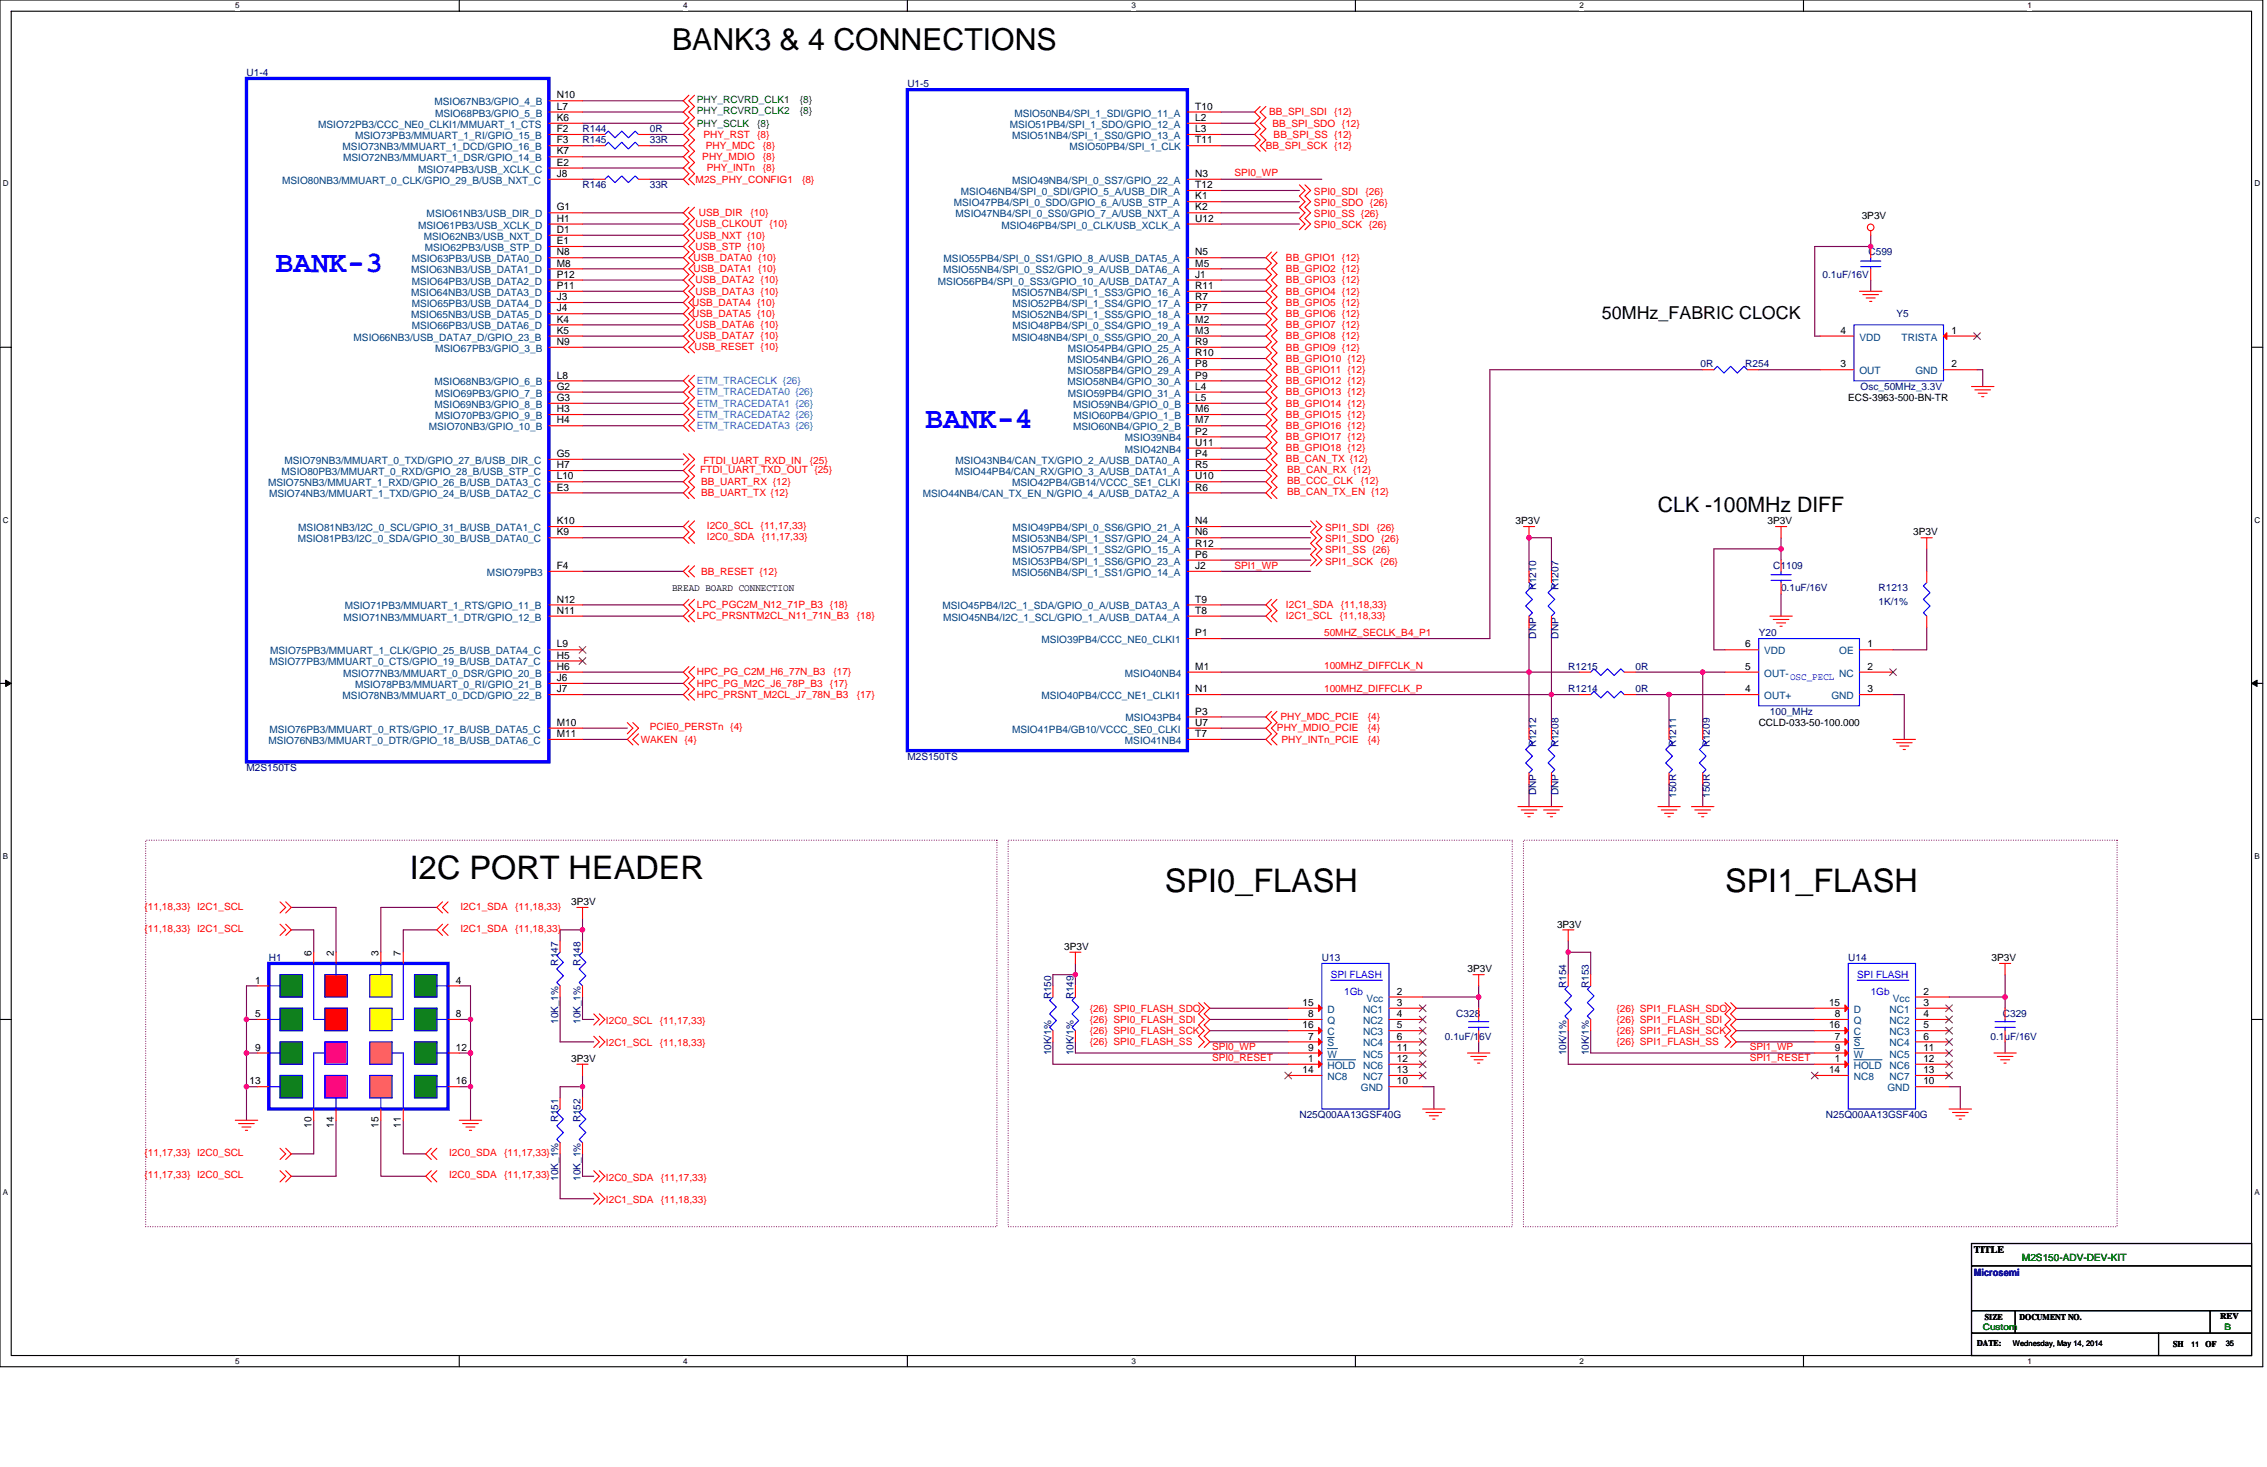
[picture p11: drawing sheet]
<svg xmlns="http://www.w3.org/2000/svg" width="432mm" height="279mm" viewBox="0 0 432 279" stroke-linecap="round" stroke-linejoin="round" font-family="sans-serif">
<defs><g id="words">
<g font-size="6.2">
<text x="78.1" y="167.3">I2C PORT HEADER</text>
<text x="221.9" y="169.9">SPI0_FLASH</text>
<text x="328.6" y="169.9">SPI1_FLASH</text>
</g>
<text font-size="5.8" x="128" y="9.5">BANK3 &amp; 4 CONNECTIONS</text>
<g font-size="5.8" fill="#00f">
<text x="52.5" y="51.7">BANK-3</text>
<text x="176.2" y="81.6">BANK-4</text>
</g>
<text font-size="4" x="315.8" y="97.5">CLK -100MHz DIFF</text>
<text font-size="3.4" x="305.1" y="60.7">50MHz_FABRIC CLOCK</text>
<g font-size="1.9" fill="#000080">
<text x="46.9" y="14.5">U1-4</text>
<text x="172.8" y="16.6">U1-5</text>
<text x="111" y="25.2">R144</text>
<text x="111" y="27.3">R145</text>
<text x="123.8" y="25.2">0R</text>
<text x="123.8" y="27.3">33R</text>
<text x="111" y="35.8">R146</text>
<text x="123.8" y="35.8">33R</text>
<text x="347.1" y="52.9">0.1uF/16V</text>
<text x="355.9" y="48.6">C599</text>
<text x="361.2" y="60.4">Y5</text>
<text x="323.9" y="70">0R</text>
<text x="332.4" y="70">R254</text>
<text x="354.4" y="74.2">Osc_50MHz_3.3V</text>
<text x="292.6" y="112.4" transform="rotate(-90 292.6 112.4)">R1210</text>
<text x="296.8" y="112.4" transform="rotate(-90 296.8 112.4)">R1207</text>
<text x="337.8" y="108.4">C1109</text>
<text x="339.2" y="112.6">0.1uF/16V</text>
<text x="357.8" y="112.6">R1213</text>
<text x="357.8" y="115.2">1K/1%</text>
<text x="292.6" y="121.6" transform="rotate(-90 292.6 121.6)">DNP</text>
<text x="296.8" y="121.6" transform="rotate(-90 296.8 121.6)">DNP</text>
<text x="335" y="121.2">Y20</text>
<text x="298.7" y="127.6">R1215</text>
<text x="298.7" y="131.8">R1214</text>
<text x="311.5" y="127.6">0R</text>
<text x="311.5" y="131.8">0R</text>
<text x="337.1" y="136.1">100_MHz</text>
<text x="292.6" y="142.3" transform="rotate(-90 292.6 142.3)">R1212</text>
<text x="296.8" y="142.3" transform="rotate(-90 296.8 142.3)">R1208</text>
<text x="319.2" y="142.3" transform="rotate(-90 319.2 142.3)">R1211</text>
<text x="325.6" y="142.3" transform="rotate(-90 325.6 142.3)">R1209</text>
<text x="46.9" y="146.8">M2S150TS</text>
<text x="172.8" y="144.7">M2S150TS</text>
<text x="292.6" y="151.5" transform="rotate(-90 292.6 151.5)">DNP</text>
<text x="296.8" y="151.5" transform="rotate(-90 296.8 151.5)">DNP</text>
<text x="319.2" y="151.9" transform="rotate(-90 319.2 151.9)">150R</text>
<text x="325.6" y="151.9" transform="rotate(-90 325.6 151.9)">150R</text>
<text x="51.2" y="183">H1</text>
<text x="106.3" y="183.9" transform="rotate(-90 106.3 183.9)">R147</text>
<text x="110.6" y="183.9" transform="rotate(-90 110.6 183.9)">R148</text>
<text x="251.8" y="183">U13</text>
<text x="352" y="183">U14</text>
<text x="200.2" y="190.3" transform="rotate(-90 200.2 190.3)">R150</text>
<text x="204.4" y="190.3" transform="rotate(-90 204.4 190.3)">R149</text>
<text x="298.3" y="188.2" transform="rotate(-90 298.3 188.2)">R154</text>
<text x="302.6" y="188.2" transform="rotate(-90 302.6 188.2)">R153</text>
<text x="106.3" y="195" transform="rotate(-90 106.3 195)">10K_1%</text>
<text x="110.6" y="195" transform="rotate(-90 110.6 195)">10K_1%</text>
<text x="275.2" y="198">0.1uF/16V</text>
<text x="277.4" y="193.7">C328</text>
<text x="379.1" y="198">0.1uF/16V</text>
<text x="381.5" y="193.7">C329</text>
<text x="200.2" y="201" transform="rotate(-90 200.2 201)">10K/1%</text>
<text x="204.4" y="201" transform="rotate(-90 204.4 201)">10K/1%</text>
<text x="298.3" y="201" transform="rotate(-90 298.3 201)">10K/1%</text>
<text x="302.6" y="201" transform="rotate(-90 302.6 201)">10K/1%</text>
<text x="106.3" y="213.8" transform="rotate(-90 106.3 213.8)">R151</text>
<text x="110.6" y="213.8" transform="rotate(-90 110.6 213.8)">R152</text>
<text x="247.5" y="212.9">N25Q00AA13GSF40G</text>
<text x="347.8" y="212.9">N25Q00AA13GSF40G</text>
<text x="106.3" y="224.9" transform="rotate(-90 106.3 224.9)">10K_1%</text>
<text x="110.6" y="224.9" transform="rotate(-90 110.6 224.9)">10K_1%</text>
</g>
<g font-size="1.9" fill="#004080">
<text x="82.8" y="20.1">MSIO67NB3/GPIO_4_B</text>
<text x="82.9" y="22.2">MSIO68PB3/GPIO_5_B</text>
<text x="193.2" y="22.2">MSIO50NB4/SPI_1_SDI/GPIO_11_A</text>
<text x="60.6" y="24.3">MSIO72PB3/CCC_NE0_CLKI1/MMUART_1_CTS</text>
<text x="65.3" y="28.6">MSIO73NB3/MMUART_1_DCD/GPIO_16_B</text>
<text x="67.6" y="26.5">MSIO73PB3/MMUART_1_RI/GPIO_15_B</text>
<text x="192.3" y="24.3">MSIO51PB4/SPI_1_SDO/GPIO_12_A</text>
<text x="192.8" y="26.5">MSIO51NB4/SPI_1_SS0/GPIO_13_A</text>
<text x="203.7" y="28.6">MSIO50PB4/SPI_1_CLK</text>
<text x="53.7" y="35">MSIO80NB3/MMUART_0_CLK/GPIO_29_B/USB_NXT_C</text>
<text x="65.4" y="30.7">MSIO72NB3/MMUART_1_DSR/GPIO_14_B</text>
<text x="79.7" y="32.9">MSIO74PB3/USB_XCLK_C</text>
<text x="192.8" y="35">MSIO49NB4/SPI_0_SS7/GPIO_22_A</text>
<text x="81.3" y="41.4">MSIO61NB3/USB_DIR_D</text>
<text x="181.7" y="39.3">MSIO47PB4/SPI_0_SDO/GPIO_6_A/USB_STP_A</text>
<text x="182" y="41.4">MSIO47NB4/SPI_0_SS0/GPIO_7_A/USB_NXT_A</text>
<text x="183" y="37.1">MSIO46NB4/SPI_0_SDI/GPIO_5_A/USB_DIR_A</text>
<text x="79.7" y="43.5">MSIO61PB3/USB_XCLK_D</text>
<text x="80.7" y="45.7">MSIO62NB3/USB_NXT_D</text>
<text x="80.9" y="47.8">MSIO62PB3/USB_STP_D</text>
<text x="190.7" y="43.5">MSIO46PB4/SPI_0_CLK/USB_XCLK_A</text>
<text x="78.3" y="52.1">MSIO63NB3/USB_DATA1_D</text>
<text x="78.4" y="50">MSIO63PB3/USB_DATA0_D</text>
<text x="179.6" y="52.1">MSIO55NB4/SPI_0_SS2/GPIO_9_A/USB_DATA6_A</text>
<text x="179.7" y="50">MSIO55PB4/SPI_0_SS1/GPIO_8_A/USB_DATA5_A</text>
<text x="78.3" y="56.3">MSIO64NB3/USB_DATA3_D</text>
<text x="78.4" y="54.2">MSIO64PB3/USB_DATA2_D</text>
<text x="78.4" y="58.5">MSIO65PB3/USB_DATA4_D</text>
<text x="178.6" y="54.2">MSIO56PB4/SPI_0_SS3/GPIO_10_A/USB_DATA7_A</text>
<text x="192.8" y="56.3">MSIO57NB4/SPI_1_SS3/GPIO_16_A</text>
<text x="192.9" y="58.5">MSIO52PB4/SPI_1_SS4/GPIO_17_A</text>
<text x="67.4" y="64.9">MSIO66NB3/USB_DATA7_D/GPIO_23_B</text>
<text x="78.3" y="60.6">MSIO65NB3/USB_DATA5_D</text>
<text x="78.4" y="62.7">MSIO66PB3/USB_DATA6_D</text>
<text x="192.8" y="60.6">MSIO52NB4/SPI_1_SS5/GPIO_18_A</text>
<text x="192.8" y="64.9">MSIO48NB4/SPI_0_SS5/GPIO_20_A</text>
<text x="192.9" y="62.7">MSIO48PB4/SPI_0_SS4/GPIO_19_A</text>
<text x="354.2" y="64.9">VDD</text>
<text x="362.2" y="64.9">TRISTA</text>
<text x="82.9" y="67">MSIO67PB3/GPIO_3_B</text>
<text x="203.3" y="69.2">MSIO54NB4/GPIO_26_A</text>
<text x="203.4" y="67">MSIO54PB4/GPIO_25_A</text>
<text x="203.4" y="71.3">MSIO58PB4/GPIO_29_A</text>
<text x="354.2" y="71.3">OUT</text>
<text x="364.8" y="71.3">GND</text>
<text x="82.8" y="73.4">MSIO68NB3/GPIO_6_B</text>
<text x="82.8" y="77.7">MSIO69NB3/GPIO_8_B</text>
<text x="82.9" y="75.5">MSIO69PB3/GPIO_7_B</text>
<text x="203.3" y="73.4">MSIO58NB4/GPIO_30_A</text>
<text x="203.4" y="75.5">MSIO59PB4/GPIO_31_A</text>
<text x="204.4" y="77.7">MSIO59NB4/GPIO_0_B</text>
<text x="81.7" y="82">MSIO70NB3/GPIO_10_B</text>
<text x="82.9" y="79.8">MSIO70PB3/GPIO_9_B</text>
<text x="204.4" y="82">MSIO60NB4/GPIO_2_B</text>
<text x="204.5" y="79.8">MSIO60PB4/GPIO_1_B</text>
<text x="54.2" y="88.3">MSIO79NB3/MMUART_0_TXD/GPIO_27_B/USB_DIR_C</text>
<text x="182" y="88.3">MSIO43NB4/CAN_TX/GPIO_2_A/USB_DATA0_A</text>
<text x="214.3" y="84.1">MSIO39NB4</text>
<text x="214.3" y="86.2">MSIO42NB4</text>
<text x="51.1" y="92.6">MSIO75NB3/MMUART_1_RXD/GPIO_26_B/USB_DATA3_C</text>
<text x="51.2" y="94.7">MSIO74NB3/MMUART_1_TXD/GPIO_24_B/USB_DATA2_C</text>
<text x="53.6" y="90.5">MSIO80PB3/MMUART_0_RXD/GPIO_28_B/USB_STP_C</text>
<text x="175.7" y="94.7">MSIO44NB4/CAN_TX_EN_N/GPIO_4_A/USB_DATA2_A</text>
<text x="181.9" y="90.5">MSIO44PB4/CAN_RX/GPIO_3_A/USB_DATA1_A</text>
<text x="192.8" y="92.6">MSIO42PB4/GB14/VCCC_SE1_CLKI</text>
<text x="56.8" y="101.2">MSIO81NB3/I2C_0_SCL/GPIO_31_B/USB_DATA1_C</text>
<text x="192.9" y="101.2">MSIO49PB4/SPI_0_SS6/GPIO_21_A</text>
<text x="56.7" y="103.3">MSIO81PB3/I2C_0_SDA/GPIO_30_B/USB_DATA0_C</text>
<text x="192.8" y="103.3">MSIO53NB4/SPI_1_SS7/GPIO_24_A</text>
<text x="192.9" y="105.4">MSIO57PB4/SPI_1_SS2/GPIO_15_A</text>
<text x="192.9" y="107.5">MSIO53PB4/SPI_1_SS6/GPIO_23_A</text>
<text x="92.8" y="109.7">MSIO79PB3</text>
<text x="192.8" y="109.7">MSIO56NB4/SPI_1_SS1/GPIO_14_A</text>
<text x="65.4" y="118.2">MSIO71NB3/MMUART_1_DTR/GPIO_12_B</text>
<text x="65.7" y="116.1">MSIO71PB3/MMUART_1_RTS/GPIO_11_B</text>
<text x="179.5" y="116.1">MSIO45PB4/I2C_1_SDA/GPIO_0_A/USB_DATA3_A</text>
<text x="179.6" y="118.2">MSIO45NB4/I2C_1_SCL/GPIO_1_A/USB_DATA4_A</text>
<text x="51.5" y="124.6">MSIO75PB3/MMUART_1_CLK/GPIO_25_B/USB_DATA4_C</text>
<text x="198.4" y="122.5">MSIO39PB4/CCC_NE0_CLKI1</text>
<text x="336" y="124.6">VDD</text>
<text x="350.3" y="124.6">OE</text>
<text x="51.3" y="126.7">MSIO77PB3/MMUART_0_CTS/GPIO_19_B/USB_DATA7_C</text>
<text x="65.4" y="128.9">MSIO77NB3/MMUART_0_DSR/GPIO_20_B</text>
<text x="67.6" y="131">MSIO78PB3/MMUART_0_RI/GPIO_21_B</text>
<text x="214.3" y="128.9">MSIO40NB4</text>
<text x="336" y="128.9">OUT-</text>
<text x="350.3" y="128.9">NC</text>
<text x="65.3" y="133.2">MSIO78NB3/MMUART_0_DCD/GPIO_22_B</text>
<text x="198.4" y="133.2">MSIO40PB4/CCC_NE1_CLKI1</text>
<text x="214.4" y="137.4">MSIO43PB4</text>
<text x="336" y="133.2">OUT+</text>
<text x="348.8" y="133.2">GND</text>
<text x="51.1" y="141.7">MSIO76NB3/MMUART_0_DTR/GPIO_18_B/USB_DATA6_C</text>
<text x="51.3" y="139.6">MSIO76PB3/MMUART_0_RTS/GPIO_17_B/USB_DATA5_C</text>
<text x="192.8" y="139.6">MSIO41PB4/GB10/VCCC_SE0_CLKI</text>
<text x="214.3" y="141.7">MSIO41NB4</text>
<text x="260.3" y="190.8">Vcc</text>
<text x="360.6" y="190.8">Vcc</text>
<text x="252.8" y="195">Q</text>
<text x="252.8" y="192.9">D</text>
<text x="252.8" y="197.2">C</text>
<text x="259.6" y="192.9">NC1</text>
<text x="259.6" y="195">NC2</text>
<text x="259.6" y="197.2">NC3</text>
<text x="353.1" y="195">Q</text>
<text x="353.1" y="192.9">D</text>
<text x="353.1" y="197.2">C</text>
<text x="359.9" y="192.9">NC1</text>
<text x="359.9" y="195">NC2</text>
<text x="359.9" y="197.2">NC3</text>
<text x="252.8" y="203.6">HOLD</text>
<text x="252.8" y="199.3">S</text>
<text x="252.8" y="201.4">W</text>
<text x="259.6" y="199.3">NC4</text>
<text x="259.6" y="201.4">NC5</text>
<text x="259.6" y="203.6">NC6</text>
<text x="353.1" y="203.6">HOLD</text>
<text x="353.1" y="199.3">S</text>
<text x="353.1" y="201.4">W</text>
<text x="359.9" y="199.3">NC4</text>
<text x="359.9" y="201.4">NC5</text>
<text x="359.9" y="203.6">NC6</text>
<text x="252.8" y="205.7">NC8</text>
<text x="259.2" y="207.8">GND</text>
<text x="259.6" y="205.7">NC7</text>
<text x="353.1" y="205.7">NC8</text>
<text x="359.5" y="207.8">GND</text>
<text x="359.9" y="205.7">NC7</text>
</g>
<g font-size="1.9">
<text x="106" y="23">K6</text>
<text x="106" y="20.9">L7</text>
<text x="106" y="18.8">N10</text>
<text x="227.7" y="20.9">T10</text>
<text x="227.7" y="23">L2</text>
<text x="106" y="29.4">K7</text>
<text x="106" y="27.3">F3</text>
<text x="106" y="25.2">F2</text>
<text x="227.7" y="27.3">T11</text>
<text x="227.7" y="25.2">L3</text>
<text x="106" y="33.7">J8</text>
<text x="106" y="31.6">E2</text>
<text x="227.7" y="35.8">T12</text>
<text x="227.7" y="33.7">N3</text>
<text x="106" y="40.1">G1</text>
<text x="227.7" y="40.1">K2</text>
<text x="227.7" y="38">K1</text>
<text x="354.6" y="41.8">3P3V</text>
<text x="106" y="44.4">D1</text>
<text x="106" y="46.5">E1</text>
<text x="106" y="42.2">H1</text>
<text x="227.7" y="42.2">U12</text>
<text x="106" y="50.8">M8</text>
<text x="106" y="48.6">N8</text>
<text x="106" y="52.9">P12</text>
<text x="227.7" y="52.9">J1</text>
<text x="227.7" y="48.6">N5</text>
<text x="227.7" y="50.8">M5</text>
<text x="106" y="55">P11</text>
<text x="106" y="59.3">J4</text>
<text x="106" y="57.2">J3</text>
<text x="227.7" y="57.2">R7</text>
<text x="227.7" y="55">R11</text>
<text x="227.7" y="59.3">P7</text>
<text x="106" y="63.6">K5</text>
<text x="106" y="65.7">N9</text>
<text x="106" y="61.4">K4</text>
<text x="227.7" y="65.7">R9</text>
<text x="227.7" y="61.4">M2</text>
<text x="227.7" y="63.6">M3</text>
<text x="350.5" y="63.6">4</text>
<text x="371.7" y="63.6">1</text>
<text x="227.7" y="70">P8</text>
<text x="227.7" y="67.8">R10</text>
<text x="350.5" y="70">3</text>
<text x="371.7" y="70">2</text>
<text x="106" y="74.2">G2</text>
<text x="106" y="72.1">L8</text>
<text x="106" y="76.4">G3</text>
<text x="227.7" y="74.2">L4</text>
<text x="227.7" y="72.1">P9</text>
<text x="227.7" y="76.4">L5</text>
<text x="352" y="76.4">ECS-3963-500-BN-TR</text>
<text x="106" y="78.5">H3</text>
<text x="106" y="80.6">H4</text>
<text x="227.7" y="78.5">M6</text>
<text x="227.7" y="80.6">M7</text>
<text x="227.7" y="82.8">P2</text>
<text x="106" y="89.2">H7</text>
<text x="106" y="87">G5</text>
<text x="227.7" y="87">P4</text>
<text x="227.7" y="89.2">R5</text>
<text x="227.7" y="84.9">U11</text>
<text x="106" y="91.3">L10</text>
<text x="106" y="93.4">E3</text>
<text x="227.7" y="93.4">R6</text>
<text x="227.7" y="91.3">U10</text>
<text x="106" y="102">K9</text>
<text x="106" y="99.8">K10</text>
<text x="227.7" y="99.8">N4</text>
<text x="227.7" y="102">N6</text>
<text x="288.7" y="99.8">3P3V</text>
<text x="336.7" y="99.8">3P3V</text>
<text x="364.4" y="102">3P3V</text>
<text x="227.7" y="104.1">R12</text>
<text x="227.7" y="106.2">P6</text>
<text x="106" y="108.4">F4</text>
<text x="128" y="112.5">BREAD BOARD CONNECTION</text>
<text x="227.7" y="108.4">J2</text>
<text x="106" y="114.8">N12</text>
<text x="106" y="116.9">N11</text>
<text x="227.7" y="116.9">T8</text>
<text x="227.7" y="114.8">T9</text>
<text x="106" y="123.3">L9</text>
<text x="106" y="125.4">H5</text>
<text x="227.7" y="121.2">P1</text>
<text x="332.4" y="123.3">6</text>
<text x="355.7" y="123.3">1</text>
<text x="106" y="127.6">H6</text>
<text x="106" y="131.8">J7</text>
<text x="106" y="129.7">J6</text>
<text x="227.7" y="131.8">N1</text>
<text x="227.7" y="127.6">M1</text>
<text x="332.4" y="131.8">4</text>
<text x="332.4" y="127.6">5</text>
<text x="355.7" y="131.8">3</text>
<text x="355.7" y="127.6">2</text>
<text x="227.7" y="136.1">P3</text>
<text x="106" y="140.4">M11</text>
<text x="106" y="138.2">M10</text>
<text x="227.7" y="138.2">U7</text>
<text x="227.7" y="140.4">T7</text>
<text x="335" y="138.2">CCLD-033-50-100.000</text>
<text x="108.8" y="172.4">3P3V</text>
<text x="296.6" y="176.7">3P3V</text>
<text x="59.3" y="182" transform="rotate(-90 59.3 182)">6</text>
<text x="63.6" y="182" transform="rotate(-90 63.6 182)">2</text>
<text x="72.1" y="182" transform="rotate(-90 72.1 182)">3</text>
<text x="76.4" y="182" transform="rotate(-90 76.4 182)">7</text>
<text x="202.7" y="180.9">3P3V</text>
<text x="279.5" y="185.2">3P3V</text>
<text x="379.3" y="183">3P3V</text>
<text x="48.6" y="187.3">1</text>
<text x="86.8" y="187.3">4</text>
<text x="248.1" y="191.6">15</text>
<text x="266.1" y="189.4">2</text>
<text x="266.1" y="191.6">3</text>
<text x="348.4" y="191.6">15</text>
<text x="366.4" y="189.4">2</text>
<text x="366.4" y="191.6">3</text>
<text x="48.6" y="193.7">5</text>
<text x="86.8" y="193.7">8</text>
<text x="248.1" y="195.9">16</text>
<text x="249.2" y="198">7</text>
<text x="249.2" y="193.7">8</text>
<text x="266.1" y="193.7">4</text>
<text x="266.1" y="195.9">5</text>
<text x="266.1" y="198">6</text>
<text x="348.4" y="195.9">16</text>
<text x="349.5" y="198">7</text>
<text x="349.5" y="193.7">8</text>
<text x="366.4" y="193.7">4</text>
<text x="366.4" y="195.9">5</text>
<text x="366.4" y="198">6</text>
<text x="48.6" y="200.1">9</text>
<text x="86.8" y="200.1">12</text>
<text x="108.8" y="202.2">3P3V</text>
<text x="249.2" y="202.2">1</text>
<text x="249.2" y="200.1">9</text>
<text x="266.1" y="200.1">11</text>
<text x="266.1" y="202.2">12</text>
<text x="349.5" y="202.2">1</text>
<text x="349.5" y="200.1">9</text>
<text x="366.4" y="200.1">11</text>
<text x="366.4" y="202.2">12</text>
<text x="47.5" y="206.5">13</text>
<text x="86.8" y="206.5">16</text>
<text x="248.1" y="204.4">14</text>
<text x="266.1" y="206.5">10</text>
<text x="266.1" y="204.4">13</text>
<text x="348.4" y="204.4">14</text>
<text x="366.4" y="206.5">10</text>
<text x="366.4" y="204.4">13</text>
<text x="59.3" y="214.8" transform="rotate(-90 59.3 214.8)">10</text>
<text x="63.6" y="214.8" transform="rotate(-90 63.6 214.8)">14</text>
<text x="72.1" y="214.8" transform="rotate(-90 72.1 214.8)">15</text>
<text x="76.4" y="214.8" transform="rotate(-90 76.4 214.8)">11</text>
<text x="375.9" y="238.6">TITLE</text>
</g>
<g font-size="1.9" fill="#008000">
<text x="132.7" y="19.6">PHY_RCVRD_CLK1</text>
<text x="132.7" y="21.8">PHY_RCVRD_CLK2</text>
<text x="152.3" y="19.6">{8}</text>
<text x="152.3" y="21.8">{8}</text>
<text x="132.7" y="24.1">PHY_SCLK</text>
<text x="144.2" y="24.1">{8}</text>
<text x="385.1" y="240.2">M2S150-ADV-DEV-KIT</text>
</g>
<g font-size="1.9" fill="#f00">
<text x="241.7" y="22">BB_SPI_SDI</text>
<text x="254.1" y="22">{12}</text>
<text x="134" y="26.2">PHY_RST</text>
<text x="134.4" y="28.4">PHY_MDC</text>
<text x="144.2" y="26.2">{8}</text>
<text x="145.3" y="28.4">{8}</text>
<text x="241.1" y="28.4">BB_SPI_SCK {12}</text>
<text x="242.4" y="24.1">BB_SPI_SDO {12}</text>
<text x="242.6" y="26.2">BB_SPI_SS {12}</text>
<text x="132.5" y="34.8">M2S_PHY_CONFIG1</text>
<text x="133.8" y="30.5">PHY_MDIO</text>
<text x="134.6" y="32.6">PHY_INTn</text>
<text x="145.3" y="32.6">{8}</text>
<text x="145.3" y="30.5">{8}</text>
<text x="152.8" y="34.8">{8}</text>
<text x="235.1" y="33.6">SPI0_WP</text>
<text x="133.1" y="41.2">USB_DIR</text>
<text x="143" y="41.2">{10}</text>
<text x="250.3" y="39.2">SPI0_SDO {26}</text>
<text x="250.3" y="37.1">SPI0_SDI</text>
<text x="250.3" y="41.4">SPI0_SS {26}</text>
<text x="260.1" y="37.1">{26}</text>
<text x="132.5" y="47.6">USB_STP {10}</text>
<text x="132.5" y="43.3">USB_CLKOUT {10}</text>
<text x="132.5" y="45.4">USB_NXT {10}</text>
<text x="250.3" y="43.5">SPI0_SCK {26}</text>
<text x="132.1" y="49.7">USB_DATA0 {10}</text>
<text x="132.1" y="51.8">USB_DATA1 {10}</text>
<text x="132.5" y="54">USB_DATA2 {10}</text>
<text x="244.9" y="49.7">BB_GPIO1 {12}</text>
<text x="244.9" y="51.8">BB_GPIO2 {12}</text>
<text x="244.9" y="54">BB_GPIO3 {12}</text>
<text x="131.9" y="58.2">USB_DATA4 {10}</text>
<text x="132.5" y="56.1">USB_DATA3 {10}</text>
<text x="244.9" y="56.1">BB_GPIO4 {12}</text>
<text x="244.9" y="58.2">BB_GPIO5 {12}</text>
<text x="131.9" y="60.4">USB_DATA5 {10}</text>
<text x="132.5" y="62.5">USB_DATA6 {10}</text>
<text x="132.5" y="64.6">USB_DATA7 {10}</text>
<text x="244.9" y="60.4">BB_GPIO6 {12}</text>
<text x="244.9" y="62.5">BB_GPIO7 {12}</text>
<text x="244.9" y="64.6">BB_GPIO8 {12}</text>
<text x="132.3" y="66.6">USB_RESET {10}</text>
<text x="244.9" y="66.8">BB_GPIO9 {12}</text>
<text x="244.9" y="68.9">BB_GPIO10 {12}</text>
<text x="244.9" y="71">BB_GPIO11 {12}</text>
<text x="244.9" y="73.2">BB_GPIO12 {12}</text>
<text x="244.9" y="75.3">BB_GPIO13 {12}</text>
<text x="244.9" y="77.4">BB_GPIO14 {12}</text>
<text x="244.9" y="79.6">BB_GPIO15 {12}</text>
<text x="244.9" y="81.7">BB_GPIO16 {12}</text>
<text x="244.9" y="83.8">BB_GPIO17 {12}</text>
<text x="134" y="88.3">FTDI_UART_RXD_IN</text>
<text x="154.3" y="88.3">{25}</text>
<text x="244.9" y="86">BB_GPIO18 {12}</text>
<text x="244.9" y="87.9">BB_CAN_TX {12}</text>
<text x="133.3" y="90">FTDI_UART_TXD_OUT {25}</text>
<text x="133.6" y="94.5">BB_UART_TX {12}</text>
<text x="133.6" y="92.4">BB_UART_RX {12}</text>
<text x="245.2" y="90">BB_CAN_RX {12}</text>
<text x="245.2" y="92.2">BB_CCC_CLK</text>
<text x="245.2" y="94.3">BB_CAN_TX_EN {12}</text>
<text x="259.2" y="92.2">{12}</text>
<text x="134.6" y="100.7">I2C0_SCL</text>
<text x="144.9" y="100.7">{11,17,33}</text>
<text x="252.4" y="101.1">SPI1_SDI</text>
<text x="262.2" y="101.1">{26}</text>
<text x="134.6" y="102.8">I2C0_SDA</text>
<text x="145.1" y="102.8">{11,17,33}</text>
<text x="252.4" y="103.3">SPI1_SDO {26}</text>
<text x="252.4" y="107.5">SPI1_SCK {26}</text>
<text x="252.4" y="105.4">SPI1_SS {26}</text>
<text x="133.6" y="109.5">BB_RESET {12}</text>
<text x="235.1" y="108.3">SPI1_WP</text>
<text x="132.7" y="115.8">LPC_PGC2M_N12_71P_B3 {18}</text>
<text x="132.7" y="118">LPC_PRSNTM2CL_N11_71N_B3</text>
<text x="163.2" y="118">{18}</text>
<text x="244.9" y="118">I2C1_SCL</text>
<text x="244.9" y="115.8">I2C1_SDA</text>
<text x="255.2" y="118">{11,18,33}</text>
<text x="255.4" y="115.8">{11,18,33}</text>
<text x="252.2" y="121.1">50MHZ_SECLK_B4_P1</text>
<text x="132.7" y="128.7">HPC_PG_C2M_H6_77N_B3</text>
<text x="132.7" y="130.8">HPC_PG_M2C_J6_78P_B3</text>
<text x="158.1" y="130.8">{17}</text>
<text x="158.7" y="128.7">{17}</text>
<text x="252.2" y="131.8">100MHZ_DIFFCLK_P</text>
<text x="252.2" y="127.5">100MHZ_DIFFCLK_N</text>
<text x="132.7" y="132.9">HPC_PRSNT_M2CL_J7_78N_B3</text>
<text x="163.2" y="132.9">{17}</text>
<text x="243.9" y="137.2">PHY_MDC_PCIE</text>
<text x="260.5" y="137.2">{4}</text>
<text x="122" y="141.5">WAKEN {4}</text>
<text x="123.8" y="139.1">PCIE0_PERSTn {4}</text>
<text x="243.2" y="139.3">PHY_MDIO_PCIE</text>
<text x="244.1" y="141.5">PHY_INTn_PCIE</text>
<text x="260.5" y="141.5">{4}</text>
<text x="260.5" y="139.3">{4}</text>
<text x="27.5" y="173.2">{11,18,33} I2C1_SCL</text>
<text x="87.7" y="173.2">I2C1_SDA</text>
<text x="98.1" y="173.2">{11,18,33}</text>
<text x="27.5" y="177.5">{11,18,33} I2C1_SCL</text>
<text x="87.7" y="177.5">I2C1_SDA</text>
<text x="98.1" y="177.5">{11,18,33}</text>
<text x="115.4" y="195">I2C0_SCL</text>
<text x="125.7" y="195">{11,17,33}</text>
<text x="207.6" y="192.7">{26} SPI0_FLASH_SDO</text>
<text x="207.6" y="194.8">{26} SPI0_FLASH_SDI</text>
<text x="207.6" y="196.9">{26} SPI0_FLASH_SCK</text>
<text x="307.9" y="192.7">{26} SPI1_FLASH_SDO</text>
<text x="307.9" y="196.9">{26} SPI1_FLASH_SCK</text>
<text x="307.9" y="194.8">{26} SPI1_FLASH_SDI</text>
<text x="115.4" y="199.3">I2C1_SCL</text>
<text x="125.7" y="199.3">{11,18,33}</text>
<text x="207.6" y="199.1">{26} SPI0_FLASH_SS</text>
<text x="230.9" y="200">SPI0_WP</text>
<text x="230.9" y="202.2">SPI0_RESET</text>
<text x="307.9" y="199.1">{26} SPI1_FLASH_SS</text>
<text x="333.3" y="202.2">SPI1_RESET</text>
<text x="333.3" y="200">SPI1_WP</text>
<text x="27.5" y="220.2">{11,17,33} I2C0_SCL</text>
<text x="85.6" y="220.2">I2C0_SDA</text>
<text x="96" y="220.2">{11,17,33}</text>
<text x="27.5" y="224.5">{11,17,33} I2C0_SCL</text>
<text x="85.6" y="224.5">I2C0_SDA</text>
<text x="96" y="224.5">{11,17,33}</text>
<text x="115.4" y="224.9">I2C0_SDA</text>
<text x="125.9" y="224.9">{11,17,33}</text>
<text x="115.4" y="229.1">I2C1_SDA</text>
<text x="125.9" y="229.1">{11,18,33}</text>
</g>
<g font-size="1.9" fill="#0080ff">
<text x="132.7" y="73.2">ETM_TRACECLK {26}</text>
<text x="132.7" y="75.3">ETM_TRACEDATA0 {26}</text>
<text x="132.7" y="77.4">ETM_TRACEDATA1 {26}</text>
<text x="132.7" y="79.6">ETM_TRACEDATA2 {26}</text>
<text x="132.7" y="81.7">ETM_TRACEDATA3 {26}</text>
</g>
<g font-size="1.9" fill="#00f">
<text x="341" y="129.6">OSC_PECL</text>
<text x="253.5" y="186.2">SPI FLASH</text>
<text x="256" y="189.5">1Gb</text>
<text x="353.8" y="186.2">SPI FLASH</text>
<text x="356.3" y="189.5">1Gb</text>
</g>
<text font-size="1.9" fill="#0000a0" x="375.9" y="243.1">Microsemi</text>
<g font-size="1.7">
<text x="378.1" y="251.4">SIZE</text>
<text x="384.7" y="251.4">DOCUMENT NO.</text>
<text x="422.9" y="251.2">REV</text>
<text x="376.6" y="256.3">DATE:</text>
<text x="413.9" y="256.5">SH</text>
<text x="420.1" y="256.5">OF</text>
</g>
<g font-size="1.7" fill="#008000">
<text x="377.7" y="253.3">Custom</text>
<text x="423.7" y="253.3">B</text>
</g>
<g font-size="1.5">
<text x="44.8" y="1.6">5</text>
<text x="130.2" y="1.6">4</text>
<text x="215.5" y="1.6">3</text>
<text x="300.8" y="1.6">2</text>
<text x="386.2" y="1.6">1</text>
<text x=".6" y="35.5">D</text>
<text x="429.4" y="35.5">D</text>
<text x=".6" y="99.5">C</text>
<text x="429.4" y="99.5">C</text>
<text x=".6" y="163.5">B</text>
<text x="429.4" y="163.5">B</text>
<text x=".6" y="227.5">A</text>
<text x="429.4" y="227.5">A</text>
<text x="383.4" y="256.3">Wednesday, May 14, 2014</text>
<text x="417.3" y="256.5">11</text>
<text x="423.9" y="256.3">35</text>
<text x="44.8" y="259.8">5</text>
<text x="130.2" y="259.8">4</text>
<text x="215.5" y="259.8">3</text>
<text x="300.8" y="259.8">2</text>
<text x="386.2" y="259.8">1</text>
</g>
</g></defs>
<path d="M0 0h431v260.3h-431zM2.1 2.1h426.8v256.1h-426.8z" fill="none" stroke="#000" stroke-width=".21"/>
<g fill="#fff">
<path d="M44.8 .2h.9v1.7h-.9z"/>
<path d="M44.8 258.4h.9v1.7h-.9z"/>
</g>
<path d="M87.5 0v2.1M87.5 258.2v2.1" fill="none" stroke="#000" stroke-width=".21"/>
<g fill="#fff">
<path d="M130.2 .2h.8v1.7h-.8z"/>
<path d="M130.2 258.4h.8v1.7h-.8z"/>
</g>
<path d="M172.8 0v2.1M172.8 258.2v2.1" fill="none" stroke="#000" stroke-width=".21"/>
<g fill="#fff">
<path d="M215.5 .2h.8v1.7h-.8z"/>
<path d="M215.5 258.4h.8v1.7h-.8z"/>
</g>
<path d="M258.2 0v2.1M258.2 258.2v2.1" fill="none" stroke="#000" stroke-width=".21"/>
<g fill="#fff">
<path d="M300.8 .2h.9v1.7h-.9z"/>
<path d="M300.8 258.4h.9v1.7h-.9z"/>
</g>
<path d="M343.5 0v2.1M343.5 258.2v2.1" fill="none" stroke="#000" stroke-width=".21"/>
<g fill="#fff">
<path d="M386.2 .2h.8v1.7h-.8z"/>
<path d="M386.2 258.4h.8v1.7h-.8z"/>
<path d="M.6 34.1h1.1v1.8h-1.1z"/>
<path d="M429.4 34.1h1.1v1.8h-1.1z"/>
<path d="M.6 98.1h1.1v1.8h-1.1z"/>
<path d="M429.4 98.1h1.1v1.8h-1.1z"/>
</g>
<path d="M0 66.1h2.1M428.9 66.1h2.1" fill="none" stroke="#000" stroke-width=".21"/>
<g fill="#fff">
<path d="M.6 162.2h1v1.7h-1z"/>
<path d="M429.4 162.2h1v1.7h-1z"/>
</g>
<path d="M0 130.2h2.1M428.9 130.2h2.1" fill="none" stroke="#000" stroke-width=".21"/>
<path d="M1.1 129.5l1 .7-1 .5zM428.9 130.2l1-.7v1.2z" fill="#000" stroke="#000" stroke-width=".19"/>
<g fill="#fff">
<path d="M.6 226.2h1v1.7h-1z"/>
<path d="M429.4 226.2h1v1.7h-1z"/>
</g>
<path d="M0 194.2h2.1M428.9 194.2h2.1M375.5 236.8h53.4v21.4h-53.4zM375.5 241.1h53.4M375.5 249.6h53.4M375.5 253.9h53.4M383.8 249.6v4.3M411.1 253.9v4.3M421 249.6v4.3" fill="none" stroke="#000" stroke-width=".21"/>
<path d="M27.7 160h162.2v73.6h-162.2zM192 160h96v73.6h-96zM290.2 160h113v73.6h-113z" fill="none" stroke="#800080" stroke-width=".21" stroke-dasharray="0 .4"/>
<g fill="#008000" stroke="#008000" stroke-width=".21">
<path d="M53.3 185.6v4.3h4.3v-4.3z" fill-rule="evenodd"/>
<path d="M53.3 204.8v4.3h4.3v-4.3z" fill-rule="evenodd"/>
<path d="M53.3 198.4v4.3h4.3v-4.3z" fill-rule="evenodd"/>
<path d="M53.3 192v4.3h4.3v-4.3z" fill-rule="evenodd"/>
<path d="M79 204.8v4.3h4.2v-4.3z" fill-rule="evenodd"/>
<path d="M79 198.4v4.3h4.2v-4.3z" fill-rule="evenodd"/>
<path d="M79 192v4.3h4.2v-4.3z" fill-rule="evenodd"/>
<path d="M79 185.6v4.3h4.2v-4.3z" fill-rule="evenodd"/>
</g>
<g fill="#f0f" stroke="#f0f" stroke-width=".21">
<path d="M61.9 204.8v4.3h4.2v-4.3z" fill-rule="evenodd"/>
<path d="M61.9 198.4v4.3h4.2v-4.3z" fill-rule="evenodd"/>
<circle cx="46.9" cy="207" r=".42"/>
<circle cx="46.9" cy="200.6" r=".42"/>
<circle cx="46.9" cy="194.1" r=".42"/>
<circle cx="89.6" cy="200.6" r=".42"/>
<circle cx="89.6" cy="207" r=".42"/>
<circle cx="89.6" cy="194.1" r=".42"/>
<circle cx="110.9" cy="177.1" r=".42"/>
<circle cx="110.9" cy="207" r=".42"/>
<circle cx="298.7" cy="181.3" r=".42"/>
<circle cx="381.9" cy="189.9" r=".43"/>
<circle cx="204.8" cy="185.6" r=".42"/>
<circle cx="281.6" cy="189.9" r=".42"/>
<circle cx="356.3" cy="46.9" r=".42"/>
<circle cx="291.2" cy="102.4" r=".43"/>
<circle cx="295.5" cy="132.3" r=".42"/>
<circle cx="324.3" cy="128" r=".42"/>
<circle cx="317.9" cy="132.3" r=".42"/>
<circle cx="339.2" cy="104.5" r=".43"/>
<circle cx="291.2" cy="128" r=".42"/>
</g>
<g fill="#f00" stroke="#f00" stroke-width=".21">
<path d="M251.1 202.1l.7 .6-.7 .6z"/>
<path d="M251.1 197.8l.7 .6-.7 .7z"/>
<path d="M251.1 199.9l.7 .7-.7 .6z"/>
<path d="M251.1 191.4l.7 .6-.7 .7z"/>
<path d="M251.1 195.7l.7 .6-.7 .6z"/>
<path d="M370.2 64l.6-.6v1.2z"/>
<path d="M351.4 202.1l.6 .6-.6 .6z"/>
<path d="M351.4 197.8l.6 .6-.6 .7z"/>
<path d="M351.4 199.9l.6 .7-.6 .6z"/>
<path d="M351.4 191.4l.6 .6-.6 .7z"/>
<path d="M351.4 195.7l.6 .6-.6 .6z"/>
<path d="M61.9 192v4.3h4.2v-4.3z" fill-rule="evenodd"/>
<path d="M61.9 185.6v4.3h4.2v-4.3z" fill-rule="evenodd"/>
</g>
<g fill="#ff8040" stroke="#ff8040" stroke-width=".21">
<path d="M70.4 198.4v4.3h4.3v-4.3z" fill-rule="evenodd"/>
<path d="M70.4 204.8v4.3h4.3v-4.3z" fill-rule="evenodd"/>
</g>
<g fill="#ff0" stroke="#ff0" stroke-width=".21">
<path d="M70.4 185.6v4.3h4.3v-4.3z" fill-rule="evenodd"/>
<path d="M70.4 192v4.3h4.3v-4.3z" fill-rule="evenodd"/>
</g>
<g fill="none" stroke="#800040" stroke-width=".21">
<path d="M111 19.2h19.2M111 21.3h19.2M111 23.5h19.2M111 29.9h19.2M111 32h19.2M111 25.6h2.1M111 27.7h2.1M111 34.1h2.1M123.8 25.6h6.4M123.8 27.7h6.4M123.8 34.1h6.4M232.6 34.1h19.2"/>
<path d="M232.6 21.3h6.4M232.6 23.5h6.4M232.6 25.6h6.4M232.6 27.7h6.4M232.6 36.3h14.9M232.6 38.4h14.9M111 40.5h19.2M111 44.8h19.2M111 46.9h19.2M111 42.7h19.2M111 49.1h19.2M111 51.2h19.2"/>
<path d="M111 53.3h19.2M111 55.5h19.2M111 57.6h19.2M111 59.8h19.2M232.6 42.7h14.9M232.6 40.5h14.9M232.6 49.1h8.5M232.6 51.2h8.5M232.6 53.3h8.5M232.6 55.5h8.5M232.6 57.6h8.5M232.6 59.8h8.5"/>
<path d="M356.3 44.8v2.1h-10.6v17.1h1M356.3 53.3v2.2M111 61.9h19.2M111 64h19.2M111 66.1h19.2M111 72.5h19.2M111 74.7h19.2M111 76.8h19.2M111 79h19.2M232.6 61.9h8.5M232.6 64h8.5M232.6 66.1h8.5"/>
<path d="M232.6 68.3h8.5M232.6 70.4h8.5M232.6 72.5h8.5M232.6 74.7h8.5M232.6 76.8h8.5M232.6 79h8.5M324.3 70.4h-40.5v51.2h-51.2M335 70.4h11.7M376.6 70.4h1.1v3.2M111 81.1h19.2M111 89.6h19.2M111 87.5h19.2"/>
<path d="M111 93.9h19.2M111 91.8h19.2M232.6 87.5h8.5M232.6 89.6h8.5M232.6 91.8h8.5M232.6 93.9h8.5M232.6 85.3h8.5M232.6 81.1h8.5M232.6 83.2h8.5M111 100.3h19.2M111 102.4h19.2M111 108.8h19.2"/>
<path d="M111 115.2h19.2M111 117.3h19.2M232.6 100.3h17M232.6 102.4h17M232.6 104.5h17M232.6 108.8h17M232.6 106.7h17M232.6 115.2h8.5M232.6 117.3h8.5M291.2 119.5v8.5M295.5 108.8v-6.4h-4.3v6.4M295.5 119.5v12.8"/>
<path d="M339.2 104.5h-12.7v19.3h2.1M339.2 104.5v2.2M339.2 113.1v4.2M339.2 102.4v2.1M367 119.5v4.3h-6.4M367 104.5v4.3M111 128h19.2M111 130.2h19.2M111 132.3h19.2M111 138.7h8.5M232.6 132.3h62.9M232.6 136.5h8.5"/>
<path d="M232.6 138.7h8.5M232.6 128h58.6M291.2 128h9.6M291.2 128v10.7M295.5 132.3h5.3M295.5 132.3v6.4M311.5 128h12.8M311.5 132.3h6.4M317.9 132.3h10.7M317.9 132.3v6.4M324.3 128h4.3M324.3 128v10.7"/>
<path d="M360.6 132.3h2.1v8.5M111 140.8h8.5M232.6 140.8h8.5M291.2 149.4v4.2M295.5 149.4v4.2M317.9 149.4v4.2M324.3 149.4v4.2M55.5 172.8h8.5v8.6M55.5 177.1h4.3v4.3M83.2 177.1h-6.4v4.3M83.2 172.8h-10.7v8.6M111 177.1h-4.3v2.1"/>
<path d="M111 177.1v2.1M111 175v2.1M298.7 179.2v2.2M46.9 194.2v6.4M46.9 194.2h2.2M49.1 187.8h-2.2v6.4M87.5 187.8h2.1v6.4M87.5 194.2h2.1M89.6 194.2v6.4M106.7 189.9v8.5h6.4M111 189.9v4.3h2.1M200.6 198.4v4.3h44.8"/>
<path d="M204.8 198.4v2.2h40.6M204.8 185.6v2.2M204.8 185.6h-4.2v2.2M204.8 183.5v2.1M230.4 192h15M230.4 194.2h15M230.4 196.3h15M230.4 198.4h15M271 189.9h10.6M281.6 187.8v2.1M281.6 198.4v2.2M281.6 189.9v2.1"/>
<path d="M298.7 181.4h4.3v4.2M298.7 181.4v4.2M298.7 196.3v6.4h47M303 196.3v4.3h42.7M330.7 196.3h15M330.7 194.2h15M330.7 198.4h15M330.7 192h15M371.2 189.9h10.7v2.1M381.9 198.4v2.2M381.9 185.6v4.3M46.9 207h2.2"/>
<path d="M46.9 200.6h2.2M46.9 207v6.4M46.9 200.6v6.4M59.8 213.4v6.4h-4.3M64 213.4v10.6h-8.5M72.5 213.4v10.6h8.6M76.8 213.4v6.4h4.3M87.5 207h2.1M87.5 200.6h2.1M89.6 200.6v6.4M89.6 207v6.4M106.7 219.8v8.5h6.4"/>
<path d="M111 219.8v4.2h2.1M111 204.8v2.2M111 207h-4.3v2.1M111 207v2.1M271 207h2.1v4.2M371.2 207h2.2v4.2"/>
</g>
<g fill="none" stroke="#f00" stroke-width=".21">
<path d="M104.5 19.2h6.5M131.2 18.1l-1 1.1 1 1.1-1 1 1 1.1-1 1.1 1 1-1 1.1 1 1.1-1 1 1 1.1-1 1.1 1 1-1 1.1 1 1.1-1 1 1 1.1M132.3 18.1l-1.1 1.1 1.1 1.1-1.1 1 1.1 1.1-1.1 1.1 1.1 1-1.1 1.1 1.1 1.1-1.1 1 1.1 1.1-1.1 1.1 1.1 1-1.1 1.1 1.1 1.1-1.1 1 1.1 1.1M104.5 21.3h6.5M104.5 23.5h6.5M104.5 25.6h6.5M104.5 27.7h6.5M104.5 32h6.5M104.5 34.1h6.5M104.5 29.9h6.5M113.1 25.6h2.1M113.1 34.1h2.1"/>
<path d="M113.1 27.7h2.1M121.6 25.6h2.2M121.6 34.1h2.2M121.6 27.7h2.2M131.2 39.5l-1 1 1 1.1-1 1.1 1 1.1-1 1 1 1.1-1 1 1 1.1-1 1.1 1 1-1 1.1 1 1.1-1 1 1 1.1-1 1.1 1 1-1 1.1 1 1.1-1 1.1 1 1-1 1.1 1 1-1 1.1 1 1.1-1 1 1 1.1M132.3 39.5l-1.1 1 1.1 1.1-1.1 1.1 1.1 1.1-1.1 1 1.1 1.1-1.1 1 1.1 1.1-1.1 1.1 1.1 1-1.1 1.1 1.1 1.1-1.1 1 1.1 1.1-1.1 1.1 1.1 1-1.1 1.1 1.1 1.1-1.1 1.1 1.1 1-1.1 1.1 1.1 1-1.1 1.1 1.1 1.1-1.1 1 1.1 1.1M226.2 21.3h6.4M226.2 23.5h6.4M226.2 25.6h6.4M226.2 34.1h6.4M226.2 27.7h6.4M226.2 36.3h6.4"/>
<path d="M226.2 38.4h6.4M240 20.3l-1 1 1 1.1-1 1.1 1 1-1 1.1 1 1.1-1 1 1 1.1M241.1 20.3l-1.1 1 1.1 1.1-1.1 1.1 1.1 1-1.1 1.1 1.1 1.1-1.1 1 1.1 1.1M247.5 35.2l1.1 1.1-1.1 1 1.1 1.1-1.1 1.1 1.1 1-1.1 1.1 1.1 1.1-1.1 1.1M248.6 35.2l1 1.1-1 1 1 1.1-1 1.1 1 1-1 1.1 1 1.1-1 1.1M104.5 40.5h6.5M104.5 42.7h6.5M104.5 44.8h6.5M104.5 46.9h6.5M104.5 49.1h6.5M104.5 51.2h6.5M104.5 53.3h6.5"/>
<path d="M104.5 55.5h6.5M104.5 57.6h6.5M104.5 59.8h6.5M226.2 49.1h6.4M226.2 51.2h6.4M226.2 53.3h6.4M226.2 55.5h6.4M226.2 57.6h6.4M226.2 59.8h6.4M226.2 40.5h6.4M226.2 42.7h6.4M242.2 48l-1.1 1.1 1.1 1-1.1 1.1 1.1 1.1-1.1 1 1.1 1.1-1.1 1.1 1.1 1-1.1 1.1 1.1 1.1-1.1 1.1 1.1 1-1.1 1.1 1.1 1-1.1 1.1 1.1 1.1-1.1 1 1.1 1.1-1.1 1.1 1.1 1-1.1 1.1 1.1 1.1-1.1 1 1.1 1.1-1.1 1.1 1.1 1.1-1.1 1 1.1 1.1-1.1 1.1 1.1 1-1.1 1.1 1.1 1-1.1 1.1 1.1 1.1-1.1 1 1.1 1.1-1.1 1.1 1.1 1-1.1 1.1 1.1 1.1-1.1 1.1 1.1 1-1.1 1.1 1.1 1.1"/>
<path d="M243.2 48l-1 1.1 1 1-1 1.1 1 1.1-1 1 1 1.1-1 1.1 1 1-1 1.1 1 1.1-1 1.1 1 1-1 1.1 1 1-1 1.1 1 1.1-1 1 1 1.1-1 1.1 1 1-1 1.1 1 1.1-1 1 1 1.1-1 1.1 1 1.1-1 1 1 1.1-1 1.1 1 1-1 1.1 1 1-1 1.1 1 1.1-1 1 1 1.1-1 1.1 1 1-1 1.1 1 1.1-1 1.1 1 1-1 1.1 1 1.1M354.2 55.5h4.3M354.8 56.1h3M355.5 56.7h1.7M356.1 57.4h.4M356.3 51.2v2.1M356.3 46.9v2.2M356.3 44v.8M104.5 61.9h6.5M104.5 64h6.5M104.5 66.1h6.5M104.5 72.5h6.5"/>
<path d="M104.5 74.7h6.5M104.5 76.8h6.5M104.5 79h6.5M131.2 71.5l-1 1 1 1.1-1 1.1 1 1.1-1 1 1 1.1-1 1.1 1 1-1 1.1 1 1M132.3 71.5l-1.1 1 1.1 1.1-1.1 1.1 1.1 1.1-1.1 1 1.1 1.1-1.1 1.1 1.1 1-1.1 1.1 1.1 1M226.2 76.8h6.4M226.2 79h6.4M226.2 61.9h6.4M226.2 64h6.4M226.2 66.1h6.4M226.2 68.3h6.4M226.2 70.4h6.4"/>
<path d="M226.2 72.5h6.4M226.2 74.7h6.4M324.3 70.4h2.2M332.8 70.4h2.2M346.7 64h6.4M346.7 70.4h6.4M370.2 70.4h6.4M370.2 64h6.4M375.5 73.6h4.3M376.2 74.3h2.9M376.8 74.9h1.7M377.4 75.5h.5"/>
<path d="M104.5 81.1h6.5M104.5 91.8h6.5M104.5 87.5h6.5M104.5 89.6h6.5M104.5 93.9h6.5M130.2 86.4l1 1.1-1 1M131.2 86.4l1.1 1.1-2.1 2.1 1 1.1-1 1.1 1 1-1 1.1 1 1.1M131.2 99.2l-1 1.1 1 1-1 1.1 1 1.1M132.3 99.2l-1.1 1.1 1.1 1-1.1 1.1 1.1 1.1M132.3 88.5l-1.1 1.1 1.1 1.1-1.1 1.1 1.1 1-1.1 1.1 1.1 1.1M226.2 81.1h6.4M226.2 83.2h6.4"/>
<path d="M226.2 91.8h6.4M226.2 87.5h6.4M226.2 89.6h6.4M226.2 85.3h6.4M226.2 93.9h6.4M249.6 99.2l1.1 1.1-1.1 1 1.1 1.1-1.1 1.1 1.1 1-1.1 1.1 1.1 1.1-1.1 1.1M250.7 99.2l1.1 1.1-1.1 1 1.1 1.1-1.1 1.1 1.1 1-1.1 1.1 1.1 1.1-1.1 1.1M104.5 115.2h6.5M104.5 117.3h6.5M104.5 102.4h6.5M104.5 100.3h6.5M104.5 108.8h6.5"/>
<path d="M131.2 107.8l-1 1 1 1.1M131.2 114.2l-1 1 1 1.1-1 1 1 1.1M132.3 107.8l-1.1 1 1.1 1.1M132.3 114.2l-1.1 1 1.1 1.1-1.1 1 1.1 1.1M226.2 108.8h6.4M226.2 104.5h6.4M226.2 100.3h6.4M226.2 102.4h6.4M226.2 106.7h6.4M226.2 115.2h6.4M226.2 117.3h6.4M242.2 114.2l-1.1 1 1.1 1.1-1.1 1 1.1 1.1"/>
<path d="M243.2 114.2l-1 1 1 1.1-1 1 1 1.1M290.2 100.3h2.1M291.2 100.3v2.1M291.2 117.3v2.2M291.2 108.8v2.2M295.5 117.3v2.2M295.5 108.8v2.2M337.1 117.3h4.3M337.8 118h2.9M338.2 100.3h2.1M338.4 118.6h1.7M339 119.3h.4"/>
<path d="M339.2 100.3v2.1M339.2 111v2.1M339.2 106.7v2.1M365.9 102.4h2.1M367 108.8v2.2M367 117.3v2.2M367 102.4v2.1M104.5 123.8h6.5M104.5 138.7h6.5M104.5 125.9h6.5M104.5 128h6.5M104.5 130.2h6.5"/>
<path d="M104.5 132.3h6.5M119.5 137.6l1 1.1-1 1.1M120.5 137.6l1.1 1.1-2.1 2.1 1 1.1M121.6 139.8l-1.1 1 1.1 1.1M131.2 127l-1 1 1 1.1-1 1.1 1 1-1 1.1 1 1M132.3 127l-1.1 1 1.1 1.1-1.1 1.1 1.1 1-1.1 1.1 1.1 1M226.2 121.6h6.4M226.2 128h6.4M226.2 132.3h6.4M226.2 138.7h6.4M226.2 136.5h6.4M242.2 135.5l-1.1 1 1.1 1.1-1.1 1.1 1.1 1.1-1.1 1 1.1 1.1"/>
<path d="M243.2 135.5l-1 1 1 1.1-1 1.1 1 1.1-1 1 1 1.1M291.2 138.7v2.1M295.5 138.7v2.1M300.8 128h2.2M300.8 132.3h2.2M309.4 128h2.1M309.4 132.3h2.1M317.9 138.7v2.1M324.3 138.7v2.1M328.6 132.3h6.4M328.6 123.8h6.4M328.6 128h6.4"/>
<path d="M354.2 123.8h6.4M354.2 132.3h6.4M354.2 128h6.4M104.5 140.8h6.5M226.2 140.8h6.4M289.1 153.6h8.5M289.8 154.3h2.9M290.4 154.9h1.7M291 155.6h.4M291.2 147.2v2.2M294 154.3h3M294.7 154.9h1.7"/>
<path d="M295.3 155.6h.4M295.5 147.2v2.2M315.8 153.6h4.2M316.4 154.3h3M317.1 154.9h1.7M317.7 155.6h.4M317.9 147.2v2.2M322.2 153.6h4.3M322.8 154.3h3M323.4 154.9h1.8M324.1 155.6h.4M324.3 147.2v2.2"/>
<path d="M360.6 140.8h4.2M361.2 141.5h3M361.9 142.1h1.7M362.5 142.7h.4M53.3 176l1.1 1.1-1.1 1.1M53.3 171.8l1.1 1-1.1 1.1M54.4 176l1.1 1.1-1.1 1.1M54.4 171.8l1.1 1-1.1 1.1M84.3 176l-1.1 1.1 1.1 1.1M84.3 171.8l-1.1 1 1.1 1.1M85.3 176l-1 1.1 1 1.1M85.3 171.8l-1 1 1 1.1"/>
<path d="M106.7 179.2v2.2M109.9 172.8h2.1M111 179.2v2.2M111 172.8v2.2M297.6 177.1h2.2M298.7 177.1v2.1M49.1 187.8h2.1M49.1 194.2h2.1M59.8 181.4v2.1M64 181.4v2.1M72.5 181.4v2.1M76.8 181.4v2.1"/>
<path d="M85.3 187.8h2.2M85.3 194.2h2.2M106.7 187.8v2.1M111 187.8v2.1M113.1 193.1l1.1 1.1-1.1 1M113.1 197.4l1.1 1-1.1 1.1M114.2 193.1l1 1.1-1 1M114.2 197.4l1 1-1 1.1M200.6 196.3v2.1M200.6 187.8v2.1M203.8 181.4h2.1M204.8 181.4v2.1"/>
<path d="M204.8 196.3v2.1M204.8 187.8v2.1M228.3 191l1.1 1-1.1 1.1 1.1 1.1-1.1 1 1.1 1.1-1.1 1.1 1.1 1-1.1 1.1M229.4 191l1 1-1 1.1 1 1.1-1 1 1 1.1-1 1.1 1 1-1 1.1M245.4 198.4h6.4M245.4 194.2h6.4M245.4 192h6.4M245.4 196.3h6.4M264.6 189.9h6.4M264.6 192h6.4M264.6 194.2h6.4M264.6 196.3h6.4"/>
<path d="M264.6 198.4h6.4M280.6 185.6h2.1M281.6 192v2.2M281.6 196.3v2.1M281.6 185.6v2.2M298.7 194.2v2.1M298.7 185.6v2.2M303 194.2v2.1M303 185.6v2.2M328.6 191l1 1-1 1.1 1 1.1-1 1 1 1.1-1 1.1 1 1-1 1.1M329.6 191l1.1 1-1.1 1.1 1.1 1.1-1.1 1 1.1 1.1-1.1 1.1 1.1 1-1.1 1.1M345.7 198.4h6.3"/>
<path d="M345.7 194.2h6.3M345.7 192h6.3M345.7 196.3h6.3M364.8 189.9h6.4M364.8 192h6.4M364.8 194.2h6.4M364.8 196.3h6.4M364.8 198.4h6.4M380.9 183.5h2.1M381.9 183.5v2.1M381.9 192v2.2M381.9 196.3v2.1"/>
<path d="M44.8 213.4h4.3M45.4 214h3M46.1 214.7h1.7M46.7 215.3h.5M49.1 200.6h2.1M49.1 207h2.1M53.3 218.7l1.1 1.1-1.1 1M54.4 218.7l1.1 1.1-1.1 1M59.8 211.2v2.2M64 211.2v2.2M72.5 211.2v2.2M76.8 211.2v2.2"/>
<path d="M82.1 218.7l-1 1.1 1 1M83.2 218.7l-1.1 1.1 1.1 1M85.3 207h2.2M85.3 200.6h2.2M87.5 213.4h4.3M88.1 214h3M88.8 214.7h1.7M89.4 215.3h.4M106.7 217.6v2.2M106.7 209.1v2.1M109.9 202.7h2.1M111 202.7v2.1"/>
<path d="M111 217.6v2.2M111 209.1v2.1M245.4 202.7h6.4M245.4 200.6h6.4M245.4 204.8h6.4M264.6 207h6.4M264.6 200.6h6.4M264.6 202.7h6.4M264.6 204.8h6.4M271 211.2h4.2M271.6 211.9h3M272.2 212.5h1.8"/>
<path d="M272.9 213.1h.4M279.5 200.6h4.3M280.1 201.2h3M280.8 201.8h1.7M281.4 202.5h.5M345.7 202.7h6.3M345.7 200.6h6.3M345.7 204.8h6.3M364.8 207h6.4M364.8 200.6h6.4M364.8 202.7h6.4M364.8 204.8h6.4"/>
<path d="M371.2 211.2h4.3M371.9 211.9h3M372.5 212.5h1.7M373.2 213.1h.4M379.8 200.6h4.2M380.4 201.2h3M381.1 201.8h1.7M381.7 202.5h.4M53.3 223l1.1 1-1.1 1.1M54.4 223l1.1 1-1.1 1.1M82.1 223l-1 1 1 1.1M83.2 223l-1.1 1 1.1 1.1"/>
<path d="M113.1 223l1.1 1-1.1 1.1M113.1 227.2l1.1 1.1-1.1 1.1M114.2 223l1 1-1 1.1M114.2 227.2l1 1.1-1 1.1"/>
<circle cx="356.3" cy="43.3" r=".63"/>
</g>
<g fill="none" stroke="#00f" stroke-width=".21">
<path d="M115.2 25.6l.7-.6 1.2 1.2 1.3-1.2 1.3 1.2 1.3-1.2 .6 .6M115.2 34.1l.7-.6 1.2 1.3 1.3-1.3 1.3 1.3 1.3-1.3 .6 .6M115.2 27.7l.7-.6 1.2 1.3 1.3-1.3 1.3 1.3 1.3-1.3 .6 .6M354.4 49.7h3.8M354.4 50.8h3.8M356.3 50.8v.4M356.3 49.1v.6M326.5 70.4l.6-.6 1.3 1.3 1.2-1.3 1.3 1.3 1.3-1.3 .6 .6M353.1 61.9h17.1v10.6h-17.1zM291.2 111l.7 .6-1.3 1.3 1.3 1.3-1.3 1.2 1.3 1.3-.7 .6M295.5 111l.6 .6-1.2 1.3 1.2 1.3-1.2 1.2 1.2 1.3-.6 .6M337.3 109.5h3.9"/>
<path d="M337.3 110.5h3.9M339.2 110.5v.5M339.2 108.8v.7M367 111l-.6 .6 1.2 1.3-1.2 1.3 1.2 1.2-1.2 1.3 .6 .6M303 128l.6-.6 1.3 1.3 1.3-1.3 1.2 1.3 1.3-1.3 .7 .6M303 132.3l.6-.6 1.3 1.2 1.3-1.2 1.2 1.2 1.3-1.2 .7 .6M335 121.6h19.2v12.8h-19.2zM291.2 140.8l.7 .7-1.3 1.2 1.3 1.3-1.3 1.3 1.3 1.3-.7 .6M295.5 140.8l.6 .7-1.2 1.2 1.2 1.3-1.2 1.3 1.2 1.3-.6 .6M317.9 140.8l.7 .7-1.3 1.2 1.3 1.3-1.3 1.3 1.3 1.3-.7 .6M324.3 140.8l.7 .7-1.3 1.2 1.3 1.3-1.3 1.3 1.3 1.3-.7 .6M51.2 187.8h2.1"/>
<path d="M51.2 194.2h2.1M53.3 192h4.3v4.3h-4.3zM53.3 198.4h4.3v4.3h-4.3zM53.3 185.6h4.3v4.3h-4.3zM59.8 183.5v10.7h2.1M61.9 185.6h4.2v4.3h-4.2zM61.9 192h4.2v4.3h-4.2zM61.9 198.4h4.2v4.3h-4.2zM64 183.5v2.1M70.4 185.6h4.3v4.3h-4.3zM70.4 192h4.3v4.3h-4.3zM70.4 198.4h4.3v4.3h-4.3z"/>
<path d="M72.5 183.5v2.1M76.8 183.5v10.7h-2.1M79 192h4.2v4.3h-4.2zM79 198.4h4.2v4.3h-4.2zM79 185.6h4.2v4.3h-4.2zM83.2 187.8h2.1M83.2 194.2h2.1M106.7 181.4l-.7 .6 1.3 1.3-1.3 1.3 1.3 1.2-1.3 1.3 .7 .7M111 181.4l-.7 .6 1.3 1.3-1.3 1.3 1.3 1.2-1.3 1.3 .7 .7M200.6 189.9l-.7 .6 1.3 1.3-1.3 1.3 1.3 1.3-1.3 1.3 .7 .6M204.8 189.9l-.6 .6 1.3 1.3-1.3 1.3 1.3 1.3-1.3 1.3 .6 .6M251.8 183.5h12.8v27.7h-12.8z"/>
<path d="M253.5 186.7h9.8M279.7 195.7h3.9M279.7 194.6h3.9M281.6 194.2v.4M281.6 195.7v.6M298.7 187.8l-.6 .6 1.2 1.3-1.2 1.3 1.2 1.2-1.2 1.3 .6 .7M303 187.8l-.7 .6 1.3 1.3-1.3 1.3 1.3 1.2-1.3 1.3 .7 .7M352 183.5h12.8v27.7h-12.8zM353.8 186.7h9.8M380 195.7h3.8M380 194.6h3.8M381.9 194.2v.4"/>
<path d="M381.9 195.7v.6M51.2 200.6h2.1M51.2 207h2.1M53.3 204.8h4.3v4.3h-4.3zM61.9 200.6h-2.1v10.6M61.9 204.8h4.2v4.3h-4.2zM64 209.1v2.1M70.4 204.8h4.3v4.3h-4.3zM72.5 209.1v2.1M74.7 200.6h2.1v10.6M79 204.8h4.2v4.3h-4.2zM83.2 200.6h2.1"/>
<path d="M83.2 207h2.1M106.7 211.2l-.7 .7 1.3 1.2-1.3 1.3 1.3 1.3-1.3 1.3 .7 .6M111 211.2l-.7 .7 1.3 1.2-1.3 1.3 1.3 1.3-1.3 1.3 .7 .6"/>
</g>
<path d="M252.8 197.6h1.3M252.8 199.7h2M353.1 197.6h1.3M353.1 199.7h1.9M252.8 201.8h5.4M353.1 201.8h5.4" fill="none" stroke="#004080" stroke-width=".19"/>
<g fill="none" stroke="#804000" stroke-width=".19">
<path d="M375.9 63.4l1.3 1.3M377.2 63.4l-1.3 1.3M110.3 123.1l1.3 1.3M110.3 125.2l1.3 1.3M111.6 123.1l-1.3 1.3M111.6 125.2l-1.3 1.3M359.9 127.4l1.3 1.3M361.2 127.4l-1.3 1.3M270.3 191.4l1.3 1.3M270.3 193.5l1.3 1.3M270.3 195.7l1.3 1.3M270.3 197.8l1.3 1.3"/>
<path d="M270.3 199.9l1.3 1.3M271.6 191.4l-1.3 1.3M271.6 193.5l-1.3 1.3M271.6 195.7l-1.3 1.3M271.6 197.8l-1.3 1.3M271.6 199.9l-1.3 1.3M370.6 191.4l1.3 1.3M370.6 193.5l1.3 1.3M370.6 195.7l1.3 1.3M370.6 197.8l1.3 1.3M370.6 199.9l1.3 1.3M371.9 191.4l-1.3 1.3"/>
<path d="M371.9 193.5l-1.3 1.3M371.9 195.7l-1.3 1.3M371.9 197.8l-1.3 1.3M371.9 199.9l-1.3 1.3M244.7 204.2l1.3 1.3M246 204.2l-1.3 1.3M270.3 202.1l1.3 1.2M270.3 204.2l1.3 1.3M271.6 202.1l-1.3 1.2M271.6 204.2l-1.3 1.3M345 204.2l1.3 1.3M346.3 204.2l-1.3 1.3"/>
<path d="M370.6 202.1l1.3 1.2M370.6 204.2l1.3 1.3M371.9 202.1l-1.3 1.2M371.9 204.2l-1.3 1.3"/>
</g>
<path d="M46.9 14.9h57.6v130.2h-57.6zM172.8 17.1h53.4v125.9h-53.4zM51.2 183.5h34.1v27.7h-34.1z" fill="none" stroke="#00f" stroke-width=".63"/>
<use href="#words"/>
</svg>
